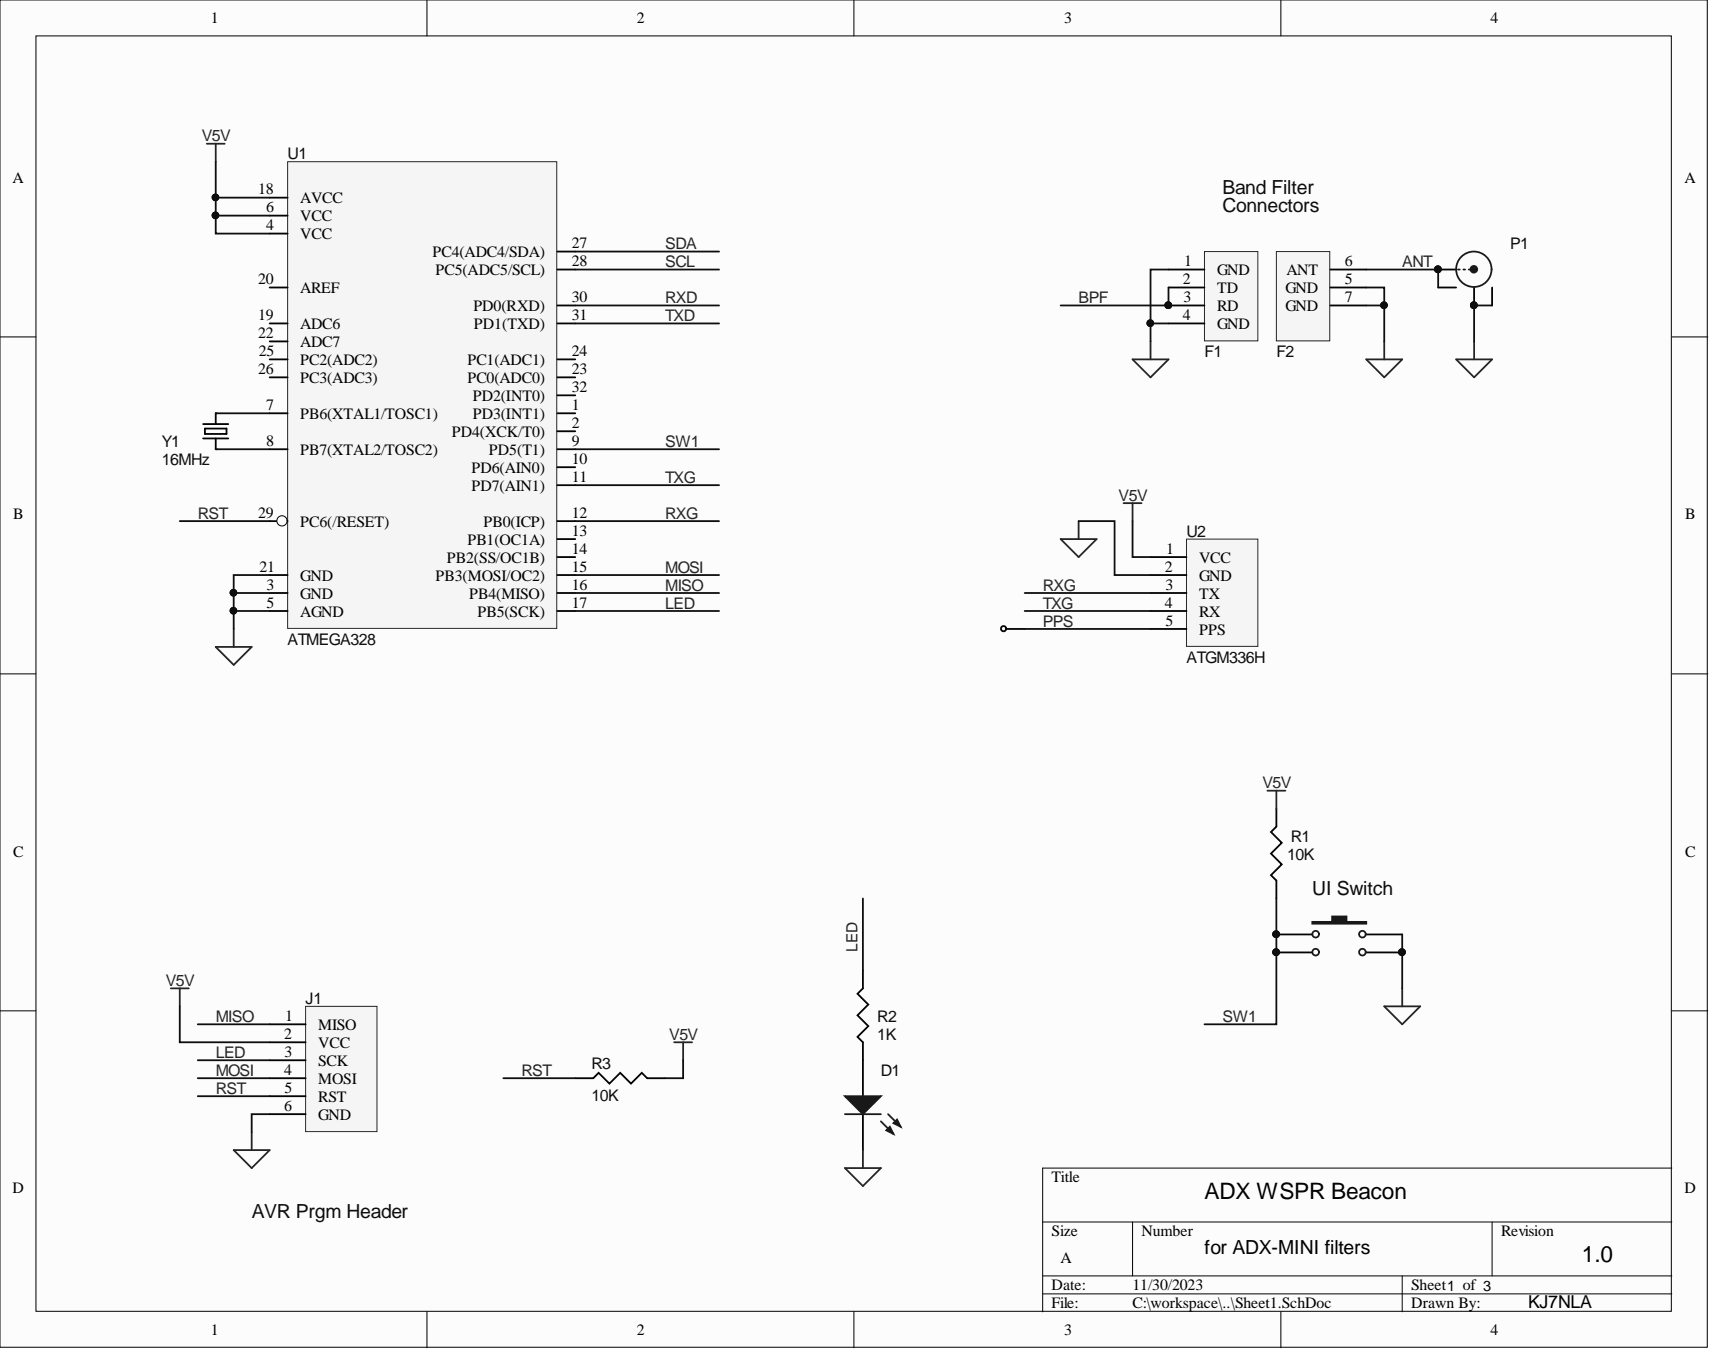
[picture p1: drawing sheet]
<svg xmlns="http://www.w3.org/2000/svg" width="241mm" height="190mm" viewBox="0 0 241 190" stroke-linecap="round" stroke-linejoin="round" font-family="sans-serif">
<defs><g id="words">
<g font-size="3.2">
<text x="170" y="169.2">ADX WSPR Beacon</text>
<text x="223.2" y="178.1">1.0</text>
</g>
<g font-size="2.7" fill="#0e0e0e">
<text x="172.5" y="29.9">Connectors</text>
<text x="172.5" y="27.3">Band Filter</text>
<text x="185.2" y="126.2">UI Switch</text>
<text x="35.5" y="171.9">AVR Prgm Header</text>
</g>
<text font-size="2.7" x="170" y="176.9">for ADX-MINI filters</text>
<text font-size="2.5" x="215.6" y="184.6">KJ7NLA</text>
<g font-size="2.3" fill="#262626">
<text x="28.5" y="20">V5V</text>
<text x="93.9" y="35.2">SDA</text>
<text x="93.9" y="37.7">SCL</text>
<text x="197.9" y="37.7">ANT</text>
<text x="93.9" y="42.8">RXD</text>
<text x="93.9" y="45.3">TXD</text>
<text x="152.2" y="42.8">BPF</text>
<text x="93.9" y="63.1">SW1</text>
<text x="93.9" y="68.1">TXG</text>
<text x="157.8" y="70.7">V5V</text>
<text x="27.9" y="73.2">RST</text>
<text x="93.9" y="73.2">RXG</text>
<text x="93.9" y="83.4">MISO</text>
<text x="93.9" y="80.8">MOSI</text>
<text x="147.1" y="83.4">RXG</text>
<text x="93.9" y="85.9">LED</text>
<text x="147.1" y="88.4">PPS</text>
<text x="147.1" y="85.9">TXG</text>
<text x="178.1" y="111.3">V5V</text>
<text x="23.4" y="139.2">V5V</text>
<text x="30.4" y="144.2">MISO</text>
<text x="30.4" y="149.3">LED</text>
<text x="94.4" y="146.8">V5V</text>
<text x="172.5" y="144.2">SW1</text>
<text x="30.4" y="151.8">MOSI</text>
<text x="30.4" y="154.4">RST</text>
<text x="73.6" y="151.8">RST</text>
</g>
<g font-size="2.3" fill="#0e0e0e">
<text x="40.6" y="22.5">U1</text>
<text x="213.1" y="35.2">P1</text>
<text x="170" y="50.4">F1</text>
<text x="180.1" y="50.4">F2</text>
<text x="22.8" y="65.6">16MHz</text>
<text x="22.8" y="63.1">Y1</text>
<text x="167.4" y="75.8">U2</text>
<text x="40.6" y="91">ATMEGA328</text>
<text x="167.4" y="93.5">ATGM336H</text>
<text x="182.1" y="118.9">R1</text>
<text x="181.6" y="121.4">10K</text>
<text x="43.1" y="141.7">J1</text>
<text x="123.8" y="146.8">1K</text>
<text x="123.8" y="144.2">R2</text>
<text x="83.5" y="155.4">10K</text>
<text x="83.5" y="150.8">R3</text>
<text x="124.3" y="151.8">D1</text>
</g>
<g font-size="2.2">
<text x="29.7" y="3.3">1</text>
<text x="89.9" y="3.3">2</text>
<text x="150.2" y="3.3">3</text>
<text x="210.3" y="3.3">4</text>
<text x="1.8" y="25.8">A</text>
<text x="36.4" y="27.4">18</text>
<text x="37.5" y="30">6</text>
<text x="42.4" y="28.7">AVCC</text>
<text x="237.7" y="25.8">A</text>
<text x="37.5" y="32.5">4</text>
<text x="42.4" y="31.2">VCC</text>
<text x="42.4" y="33.8">VCC</text>
<text x="80.7" y="35">27</text>
<text x="36.4" y="40.1">20</text>
<text x="42.4" y="41.4">AREF</text>
<text x="61" y="36.3">PC4(ADC4/SDA)</text>
<text x="61.5" y="38.8">PC5(ADC5/SCL)</text>
<text x="80.7" y="37.6">28</text>
<text x="166.9" y="40.1">2</text>
<text x="167.1" y="37.6">1</text>
<text x="171.7" y="38.8">GND</text>
<text x="171.7" y="41.4">TD</text>
<text x="181.4" y="41.4">GND</text>
<text x="181.5" y="38.8">ANT</text>
<text x="189.8" y="40.1">5</text>
<text x="189.8" y="37.6">6</text>
<text x="36.4" y="45.2">19</text>
<text x="36.4" y="47.7">22</text>
<text x="42.4" y="46.4">ADC6</text>
<text x="66.8" y="43.9">PD0(RXD)</text>
<text x="66.9" y="46.4">PD1(TXD)</text>
<text x="80.7" y="45.2">31</text>
<text x="80.7" y="42.6">30</text>
<text x="166.9" y="45.2">4</text>
<text x="167" y="42.6">3</text>
<text x="171.7" y="43.9">RD</text>
<text x="171.7" y="46.4">GND</text>
<text x="181.4" y="43.9">GND</text>
<text x="189.8" y="42.6">7</text>
<text x="36.4" y="52.8">26</text>
<text x="36.5" y="50.2">25</text>
<text x="42.4" y="51.5">PC2(ADC2)</text>
<text x="42.4" y="49">ADC7</text>
<text x="66" y="51.5">PC1(ADC1)</text>
<text x="80.7" y="50.2">24</text>
<text x="80.7" y="52.8">23</text>
<text x="37.5" y="57.8">7</text>
<text x="42.4" y="59.1">PB6(XTAL1/TOSC1)</text>
<text x="42.4" y="54">PC3(ADC3)</text>
<text x="66" y="54">PC0(ADC0)</text>
<text x="66.7" y="59.1">PD3(INT1)</text>
<text x="66.7" y="56.6">PD2(INT0)</text>
<text x="80.7" y="57.8">1</text>
<text x="80.7" y="55.3">32</text>
<text x="37.5" y="62.9">8</text>
<text x="42.4" y="64.2">PB7(XTAL2/TOSC2)</text>
<text x="63.7" y="61.7">PD4(XCK/T0)</text>
<text x="69" y="64.2">PD5(T1)</text>
<text x="80.7" y="65.5">10</text>
<text x="80.7" y="62.9">9</text>
<text x="80.7" y="60.4">2</text>
<text x="66.5" y="69.3">PD7(AIN1)</text>
<text x="66.5" y="66.7">PD6(AIN0)</text>
<text x="80.7" y="68">11</text>
<text x="1.9" y="73.3">B</text>
<text x="36.4" y="73.1">29</text>
<text x="42.4" y="74.3">PC6(/RESET)</text>
<text x="66" y="76.9">PB1(OC1A)</text>
<text x="68.2" y="74.3">PB0(ICP)</text>
<text x="80.7" y="75.6">13</text>
<text x="80.7" y="73.1">12</text>
<text x="237.8" y="73.3">B</text>
<text x="36.6" y="80.7">21</text>
<text x="37.6" y="83.2">3</text>
<text x="42.4" y="81.9">GND</text>
<text x="61.5" y="81.9">PB3(MOSI/OC2)</text>
<text x="63.1" y="79.4">PB2(SS/OC1B)</text>
<text x="80.7" y="83.2">16</text>
<text x="80.7" y="80.7">15</text>
<text x="80.7" y="78.1">14</text>
<text x="164.4" y="80.7">2</text>
<text x="164.5" y="83.2">3</text>
<text x="164.6" y="78.1">1</text>
<text x="169.2" y="79.4">VCC</text>
<text x="169.2" y="81.9">GND</text>
<text x="37.6" y="85.7">5</text>
<text x="42.4" y="87">AGND</text>
<text x="42.4" y="84.5">GND</text>
<text x="66.2" y="84.5">PB4(MISO)</text>
<text x="67.4" y="87">PB5(SCK)</text>
<text x="80.7" y="85.7">17</text>
<text x="164.4" y="85.7">4</text>
<text x="164.5" y="88.3">5</text>
<text x="169.2" y="84.5">TX</text>
<text x="169.2" y="87">RX</text>
<text x="169.2" y="89.5">PPS</text>
<text x="1.9" y="120.9">C</text>
<text x="237.8" y="120.9">C</text>
<text x="40.1" y="146.6">2</text>
<text x="40.2" y="149.1">3</text>
<text x="40.3" y="144.1">1</text>
<text x="44.9" y="145.3">MISO</text>
<text x="44.9" y="147.9">VCC</text>
<text x="40.1" y="151.7">4</text>
<text x="40.2" y="154.2">5</text>
<text x="44.9" y="150.4">SCK</text>
<text x="44.9" y="152.9">MOSI</text>
<text x="44.9" y="155.5">RST</text>
<text x="40.1" y="156.8">6</text>
<text x="44.9" y="158">GND</text>
<text x="148.4" y="166.8">Title</text>
<text x="1.8" y="168.4">D</text>
<text x="237.7" y="168.4">D</text>
<text x="148.4" y="174.4">Size</text>
<text x="149.7" y="178.2">A</text>
<text x="161.1" y="174.4">Number</text>
<text x="211.8" y="174.4">Revision</text>
<text x="148.4" y="182">Date:</text>
<text x="148.4" y="184.6">File:</text>
<text x="159.8" y="182">11/30/2023</text>
<text x="159.8" y="184.6">C:\workspace\..\Sheet1.SchDoc</text>
<text x="199.1" y="182">Sheet1 of 3</text>
<text x="199.1" y="184.6">Drawn By:</text>
<text x="29.7" y="188.4">1</text>
<text x="89.9" y="188.4">2</text>
<text x="150.2" y="188.4">3</text>
<text x="210.3" y="188.4">4</text>
</g>
<text font-size="2.2" fill="#262626" x="121" y="134.4" transform="rotate(-90 121 134.4)">LED</text>
</g></defs>
<g fill="#fcfcfc" stroke="#000" stroke-width=".14">
<path d="M0 0h240.9v190.1h-240.9z"/>
<path d="M5.1 5.1h230.7v179.9h-230.7z"/>
</g>
<g fill="none" stroke="#000" stroke-width=".14">
<path d="M60.2 0v5.1M120.5 0v5.1M180.7 0v5.1M0 47.5h5.1M235.9 47.5h5.1M0 95.1h5.1M235.9 95.1h5.1M0 142.6h5.1M235.9 142.6h5.1M147.1 172.4h88.8M159.8 172.4v7.6M210.6 172.4v7.6"/>
<path d="M235.9 164.8h-88.8v20.3M60.2 185.1v5.1M120.5 185.1v5.1M147.1 180h88.8M147.1 182.6h88.8M180.7 185.1v5.1M197.9 180v5.1"/>
</g>
<path d="M29.2 20.3h2.5M30.4 20.3v2.5M30.4 91.3h5.1l-2.5 2.5zM33 88.8v2.5" fill="none" stroke="#262626" stroke-width=".25"/>
<path d="M28.7 59.8h3.5M30.4 58.3h.1M30.4 58.3v1.5M28.7 61.9h3.5M28.9 60.5h3.1v.7h-3.1zM30.4 63.4h.1M30.4 61.9v1.5" fill="none" stroke="#000" stroke-width=".25"/>
<path d="M43.1 142h10.1v17.7h-10.1z" fill="#f5f5f5" stroke="#262626" stroke-width=".14"/>
<path d="M38.1 144.5h5M38.1 147.1h5M38.1 149.6h5M38.1 152.2h5M38.1 154.7h5M38.1 157.2h5" fill="none" stroke="#000" stroke-width=".25"/>
<path d="M24.1 139.5h2.5M25.4 139.5v2.5M35.5 159.8v2.5M33 162.3h5.1l-2.6 2.5z" fill="none" stroke="#262626" stroke-width=".25"/>
<path d="M40.6 22.8h38v65.9h-38z" fill="#f5f5f5" stroke="#262626" stroke-width=".14"/>
<g fill="none" stroke="#000" stroke-width=".25">
<path d="M38.1 30.4h2.5M38.1 27.9h2.5M78.6 38h2.6M78.6 35.5h2.6M38.1 58.3h2.5M38.1 40.6h2.5M38.1 53.2h2.5M38.1 50.7h2.5M78.6 58.3h2.6M78.6 55.8h2.6M78.6 45.6h2.6M78.6 43.1h2.6"/>
<path d="M78.6 53.2h2.6M78.6 50.7h2.6M38.1 63.4h2.5M38.1 73.5h2.5M78.6 63.4h2.6M78.6 78.6h2.6M78.6 76.1h2.6M78.6 73.5h2.6M78.6 68.5h2.6M78.6 65.9h2.6M78.6 60.9h2.6M38.1 86.2h2.5"/>
<path d="M78.6 86.2h2.6M78.6 83.7h2.6M78.6 81.1h2.6"/>
</g>
<circle cx="39.8" cy="73.5" r=".72" fill="#fcfcfc" stroke="#000" stroke-width=".14"/>
<path d="M38.1 33h2.5M38.1 45.6h2.5M38.1 48.2h2.5M38.1 81.1h2.5M38.1 83.7h2.5M81.2 152.2h2.5l.8-.8 1.5 1.5 1.5-1.5 1.5 1.5 1.6-1.5 .7 .8h2.6M121.8 149.6v5.1M121.8 157.2v5.1" fill="none" stroke="#000" stroke-width=".25"/>
<path d="M95.1 147.1h2.6M96.4 147.1v2.5" fill="none" stroke="#262626" stroke-width=".25"/>
<path d="M119.2 154.7h5.1l-2.5 2.5z" fill="#1c1c1c"/>
<path d="M119.2 154.7h5.1l-2.5 2.5zM124.3 158.2l1.8 1.8M125.3 157.2l1.8 1.8" fill="none" stroke="#1c1c1c" stroke-width=".25"/>
<path d="M125.1 159.5l.5-.5 .5 1z" fill="#1c1c1c"/>
<path d="M125.1 159.5l.5-.5 .5 1z" fill="none" stroke="#1c1c1c" stroke-width=".25"/>
<path d="M126.1 158.5l.5-.5 .5 1z" fill="#1c1c1c"/>
<path d="M119.2 157.2h5.1M126.1 158.5l.5-.5 .5 1z" fill="none" stroke="#1c1c1c" stroke-width=".25"/>
<path d="M119.2 164.8h5.1l-2.5 2.6zM121.8 162.3v2.5" fill="none" stroke="#262626" stroke-width=".25"/>
<path d="M121.8 136.9v2.6l-.8 .7 1.5 1.6-1.5 1.5 1.5 1.5-1.5 1.5 .8 .8v2.5" fill="none" stroke="#000" stroke-width=".25"/>
<path d="M167.4 76.1h10.1v15.1h-10.1z" fill="#f5f5f5" stroke="#262626" stroke-width=".14"/>
<g fill="none" stroke="#000" stroke-width=".25">
<path d="M162.4 78.6h5M142.1 88.8h2.5M162.4 83.7h5M162.4 86.2h5M162.4 88.8h5M162.4 81.1h5M180.1 131.9h5.1M192.8 131.9h5.1"/>
<circle cx="141.6" cy="88.7" r=".37"/>
</g>
<path d="M149.7 76.1h5l-2.5 2.5zM152.2 73.5v2.6M158.5 71h2.6M159.8 71v2.5" fill="none" stroke="#262626" stroke-width=".25"/>
<circle cx="180.1" cy="131.8" r=".47" fill="#0e0e0e" stroke="#0e0e0e" stroke-width=".14"/>
<path d="M185.2 130.1h2.8v-.8h2v.8h2.8v.2h-7.6z" fill-rule="evenodd" fill="#1c1c1c"/>
<g fill="none" stroke="#1c1c1c" stroke-width=".25">
<path d="M185.2 130.1h2.8v-.8h2v.8h2.8v.2h-7.6z"/>
<circle cx="185.7" cy="131.8" r=".47"/>
<circle cx="185.7" cy="134.4" r=".47"/>
<circle cx="192.2" cy="131.8" r=".47"/>
<circle cx="192.2" cy="134.4" r=".47"/>
</g>
<path d="M180.1 114.1v2.5l-.8 .8 1.6 1.5-1.6 1.6 1.6 1.5-1.6 1.5 .8 .8v2.5M180.1 134.4h5.1M192.8 134.4h5.1" fill="none" stroke="#000" stroke-width=".25"/>
<g fill="#0e0e0e" stroke="#0e0e0e" stroke-width=".14">
<circle cx="180.1" cy="134.4" r=".47"/>
<circle cx="197.8" cy="134.4" r=".47"/>
<circle cx="180.1" cy="131.8" r=".47"/>
</g>
<path d="M159.8 50.7h5.1l-2.5 2.5zM162.4 48.2v2.5M192.8 50.7h5.1l-2.6 2.5zM195.3 48.2v2.5M205.5 50.7h5.1l-2.6 2.5zM208 48.2v2.5M178.8 111.6h2.6M180.1 111.6v2.5M197.9 139.5v2.5M195.3 142h5.1l-2.5 2.5z" fill="none" stroke="#262626" stroke-width=".25"/>
<path d="M170 35.5h7.5v12.6h-7.5z" fill="#f5f5f5" stroke="#262626" stroke-width=".14"/>
<path d="M164.9 38h5.1M164.9 40.6h5.1M164.9 43.1h5.1M164.9 45.6h5.1" fill="none" stroke="#000" stroke-width=".25"/>
<circle cx="164.9" cy="43.1" r=".47" fill="#0e0e0e" stroke="#0e0e0e" stroke-width=".14"/>
<path d="M180.1 35.5h7.5v12.6h-7.5z" fill="#f5f5f5" stroke="#262626" stroke-width=".14"/>
<path d="M187.7 38h5.1M202.9 38h2.6M187.7 40.6h5.1M187.7 43.1h5.1M202.9 40.6h2.6M208 40.6v2.5M210.6 40.6v2.5" fill="none" stroke="#000" stroke-width=".25"/>
<g fill="#0e0e0e" stroke="#0e0e0e" stroke-width=".14">
<circle cx="202.9" cy="38" r=".47"/>
<circle cx="208" cy="43.1" r=".47"/>
<circle cx="32.9" cy="86.2" r=".47"/>
<circle cx="32.9" cy="83.6" r=".47"/>
<circle cx="30.4" cy="30.4" r=".47"/>
<circle cx="30.4" cy="27.9" r=".47"/>
<circle cx="197.8" cy="134.4" r=".47"/>
<circle cx="180.1" cy="131.8" r=".47"/>
<circle cx="180.1" cy="134.4" r=".47"/>
<circle cx="162.3" cy="45.6" r=".47"/>
<circle cx="195.3" cy="43.1" r=".47"/>
<circle cx="164.9" cy="43.1" r=".47"/>
</g>
<circle cx="208" cy="38" r=".47" fill="#1c1c1c" stroke="#1c1c1c" stroke-width=".25"/>
<g fill="none" stroke="#1c1c1c" stroke-width=".25">
<path d="M205.7 38h.3M206.5 38h.2M207.3 38h.2"/>
<circle cx="208" cy="38" r="2.5"/>
</g>
<g fill="none" stroke="#0e0e0e" stroke-width=".25">
<path d="M30.4 22.8v10.2h7.7M30.4 27.9h7.7M30.4 30.4h7.7M81.2 38h20.3M81.2 35.5h20.3M164.9 38h-2.5v7.6M192.8 38h10.1v2.6M30.4 58.3h7.7M81.2 45.6h20.3M81.2 43.1h20.3M164.9 45.6h-2.5v2.6M164.9 40.6v2.5h-15.2"/>
<path d="M192.8 40.6h2.5v7.6M192.8 43.1h2.5M210.6 43.1h-2.6v5.1M25.4 73.5h12.7M30.4 63.4h7.7M81.2 73.5h20.3M81.2 63.4h20.3M81.2 68.5h20.3M152.2 73.5h5.1v7.6h5.1M159.8 73.5v5.1h2.6M33 86.2h5.1M38.1 81.1h-5.1v2.6"/>
<path d="M38.1 83.7h-5.1v5.1M81.2 86.2h20.3M81.2 81.1h20.3M81.2 83.7h20.3M144.6 86.2h17.8M144.6 83.7h17.8M144.6 88.8h17.8M121.8 126.8v10.1M180.1 126.8v17.7h-10.1M197.9 131.9v7.6M25.4 142v5.1h12.7M27.9 144.5h10.2"/>
<path d="M27.9 149.6h10.2M27.9 152.2h10.2M27.9 154.7h10.2M38.1 157.2h-2.6v2.6M71 152.2h10.2M96.4 149.6v2.6h-2.5"/>
</g>
<use href="#words"/>
</svg>
